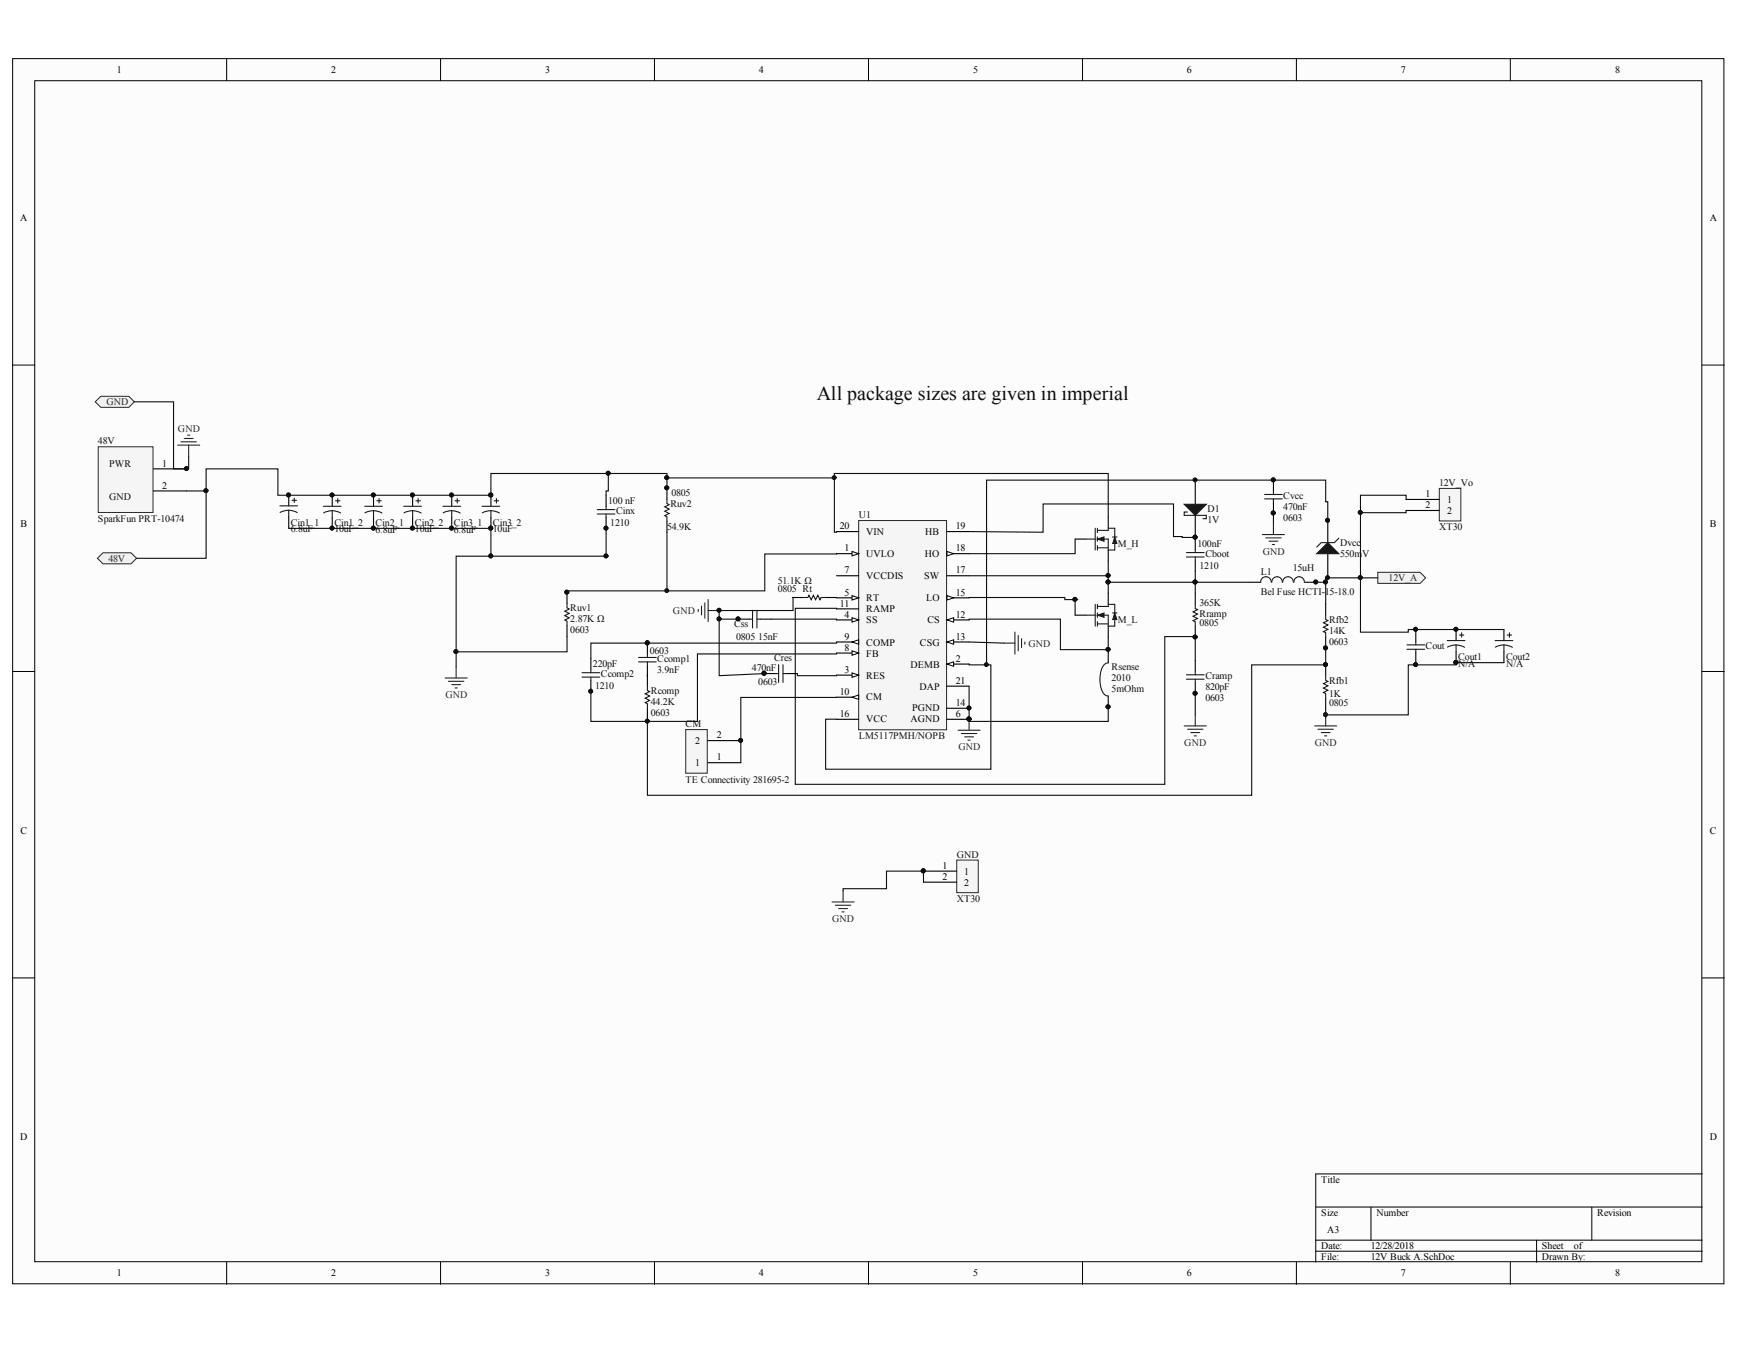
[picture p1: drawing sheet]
<svg xmlns="http://www.w3.org/2000/svg" width="279mm" height="216mm" viewBox="0 0 279 216" stroke-linecap="round" stroke-linejoin="round" font-family="sans-serif">
<defs><g id="words">
<text font-size="3.2" fill="#0e0e0e" x="131.1" y="64.2">All package sizes are given in imperial</text>
<g font-size="1.6">
<text x="18.8" y="11.8">1</text>
<text x="53.2" y="11.8">2</text>
<text x="87.5" y="11.8">3</text>
<text x="121.8" y="11.8">4</text>
<text x="156.3" y="11.8">5</text>
<text x="190.6" y="11.8">6</text>
<text x="224.9" y="11.8">7</text>
<text x="259.3" y="11.8">8</text>
<text x="3.2" y="35.4">A</text>
<text x="274.6" y="35.4">A</text>
<text x="26" y="74.9">1</text>
<text x="26" y="78.4">2</text>
<text x="228.9" y="79.8">1</text>
<text x="228.9" y="81.6">2</text>
<text x="232.4" y="80.7">1</text>
<text x="232.4" y="82.5">2</text>
<text x="3.3" y="84.6">B</text>
<text x="134.9" y="85">20</text>
<text x="135.6" y="88.5">1</text>
<text x="139.1" y="85.9">VIN</text>
<text x="139.1" y="89.4">UVLO</text>
<text x="148.5" y="89.4">HO</text>
<text x="148.6" y="85.9">HB</text>
<text x="153.5" y="85">19</text>
<text x="153.5" y="88.5">18</text>
<text x="274.6" y="84.6">B</text>
<text x="135.6" y="95.6">5</text>
<text x="135.6" y="92.1">7</text>
<text x="139.1" y="93">VCCDIS</text>
<text x="148.4" y="93">SW</text>
<text x="153.5" y="95.6">15</text>
<text x="153.5" y="92.1">17</text>
<text x="134.9" y="97.4">11</text>
<text x="135.6" y="99.2">4</text>
<text x="139.1" y="96.5">RT</text>
<text x="139.1" y="98.3">RAMP</text>
<text x="139.1" y="100.1">SS</text>
<text x="148.7" y="96.5">LO</text>
<text x="148.9" y="100.1">CS</text>
<text x="153.5" y="99.2">12</text>
<text x="135.6" y="104.5">8</text>
<text x="135.6" y="102.7">9</text>
<text x="139.1" y="105.4">FB</text>
<text x="139.1" y="103.6">COMP</text>
<text x="146.2" y="107.2">DEMB</text>
<text x="147.7" y="103.6">CSG</text>
<text x="153.5" y="106.3">2</text>
<text x="153.5" y="102.7">13</text>
<text x="134.9" y="111.6">10</text>
<text x="135.6" y="108">3</text>
<text x="139.1" y="109">RES</text>
<text x="139.1" y="112.4">CM</text>
<text x="147.6" y="110.7">DAP</text>
<text x="153.5" y="113.4">14</text>
<text x="153.5" y="109.8">21</text>
<text x="111.6" y="119.4">2</text>
<text x="115.1" y="118.5">2</text>
<text x="134.9" y="115.1">16</text>
<text x="139.1" y="116">VCC</text>
<text x="146.2" y="116">AGND</text>
<text x="146.5" y="114.2">PGND</text>
<text x="153.5" y="115.1">6</text>
<text x="111.6" y="123">1</text>
<text x="115.1" y="122.1">1</text>
<text x="3.3" y="133.8">C</text>
<text x="274.6" y="133.8">C</text>
<text x="151.4" y="139.5">1</text>
<text x="151.4" y="141.2">2</text>
<text x="154.8" y="140.4">1</text>
<text x="154.8" y="142.2">2</text>
<text x="3.2" y="183">D</text>
<text x="274.6" y="183">D</text>
<text x="212.2" y="189.8">Title</text>
<text x="212.2" y="195.2">Size</text>
<text x="213.1" y="197.9">A3</text>
<text x="221" y="195.2">Number</text>
<text x="256.5" y="195.2">Revision</text>
<text x="212.2" y="200.5">Date:</text>
<text x="212.2" y="202.3">File:</text>
<text x="220.1" y="200.5">12/28/2018</text>
<text x="220.1" y="202.3">12V Buck A.SchDoc</text>
<text x="247.6" y="200.5">Sheet</text>
<text x="247.6" y="202.3">Drawn By:</text>
<text x="252.7" y="200.5">of</text>
<text x="18.8" y="204.9">1</text>
<text x="53.2" y="204.9">2</text>
<text x="87.5" y="204.9">3</text>
<text x="121.8" y="204.9">4</text>
<text x="156.3" y="204.9">5</text>
<text x="190.6" y="204.9">6</text>
<text x="224.9" y="204.9">7</text>
<text x="259.3" y="204.9">8</text>
</g>
<g font-size="1.6" fill="#262626">
<text x="17.1" y="65">GND</text>
<text x="28.6" y="69.3">GND</text>
<text x="202.8" y="89">GND</text>
<text x="17.4" y="90.2">48V</text>
<text x="223" y="93.3">12V_A</text>
<text x="108.1" y="98.6">GND</text>
<text x="165.1" y="103.8">GND</text>
<text x="71.5" y="112">GND</text>
<text x="190.2" y="119.7">GND</text>
<text x="211.1" y="119.7">GND</text>
<text x="153.9" y="120.5">GND</text>
<text x="133.6" y="148">GND</text>
</g>
<g font-size="1.6" fill="#0e0e0e">
<text x="15.7" y="71.3">48V</text>
<text x="17.5" y="74.9">PWR</text>
<text x="15.7" y="83.8">SparkFun PRT-10474</text>
<text x="17.5" y="80.2">GND</text>
<text x="97.7" y="80.9">100 nF</text>
<text x="98.9" y="82.5">Cinx</text>
<text x="107.6" y="81.4">Ruv2</text>
<text x="107.8" y="79.5">0805</text>
<text x="137.9" y="83.2">U1</text>
<text x="193.9" y="82.2">D1</text>
<text x="193.9" y="83.9">1V</text>
<text x="206.1" y="81.8">470nF</text>
<text x="206.1" y="83.6">0603</text>
<text x="206.1" y="80.1">Cvcc</text>
<text x="231.1" y="78">12V_Vo</text>
<text x="46.7" y="85.5">6.8uF</text>
<text x="46.7" y="84.4">Cin1_1</text>
<text x="53.7" y="85.5">10uF</text>
<text x="53.7" y="84.4">Cin1_2</text>
<text x="60.3" y="85.5">6.8uF</text>
<text x="60.3" y="84.4">Cin2_1</text>
<text x="66.6" y="85.5">10uF</text>
<text x="66.6" y="84.4">Cin2_2</text>
<text x="72.9" y="85.5">6.8uF</text>
<text x="72.9" y="84.4">Cin3_1</text>
<text x="79.1" y="85.5">10uF</text>
<text x="79.1" y="84.4">Cin3_2</text>
<text x="98" y="84.4">1210</text>
<text x="107.1" y="85.1">54.9K</text>
<text x="179.5" y="87.8">M_H</text>
<text x="192.3" y="87.8">100nF</text>
<text x="193.6" y="89.4">Cboot</text>
<text x="215.2" y="87.7">Dvcc</text>
<text x="215.2" y="89.4">550m</text>
<text x="218.8" y="89.4">V</text>
<text x="231.1" y="85.1">XT30</text>
<text x="124.9" y="95.1">0805 Rt</text>
<text x="124.9" y="93.7">51.1K Ω</text>
<text x="192.6" y="91.3">1210</text>
<text x="202.4" y="92.2">L1</text>
<text x="202.4" y="95.4">Bel Fuse HCTI-15-18.0</text>
<text x="207.6" y="91.7">15uH</text>
<text x="91.6" y="99.9">2.87K Ω</text>
<text x="91.6" y="101.7">0603</text>
<text x="91.6" y="98.1">Ruv1</text>
<text x="117.9" y="100.7">Css</text>
<text x="179.5" y="100">M_L</text>
<text x="192.6" y="100.4">0805</text>
<text x="192.6" y="97.3">365K</text>
<text x="192.6" y="99.1">Rramp</text>
<text x="213.4" y="101.8">14K</text>
<text x="213.4" y="100">Rfb2</text>
<text x="95.2" y="107.1">220pF</text>
<text x="104.3" y="105">0603</text>
<text x="105.5" y="106.3">Ccomp1</text>
<text x="118.2" y="102.8">0805</text>
<text x="120.7" y="107.8">470nF</text>
<text x="121.8" y="102.8">15nF</text>
<text x="124.3" y="106.2">Cres</text>
<text x="178.5" y="107.6">Rsense</text>
<text x="213.4" y="103.5">0603</text>
<text x="228.9" y="104.2">Cout</text>
<text x="234.1" y="107.1">N/A</text>
<text x="234.1" y="106">Cout1</text>
<text x="241.8" y="107.1">N/A</text>
<text x="241.8" y="106">Cout2</text>
<text x="95.6" y="110.6">1210</text>
<text x="96.5" y="108.7">Ccomp2</text>
<text x="104.5" y="113.2">44.2K</text>
<text x="104.5" y="111.4">Rcomp</text>
<text x="105.5" y="108">3.9nF</text>
<text x="121.8" y="109.9">0603</text>
<text x="178.5" y="109.4">2010</text>
<text x="178.5" y="111.2">5mOhm</text>
<text x="193.6" y="110.8">820pF</text>
<text x="193.6" y="112.6">0603</text>
<text x="193.6" y="109">Cramp</text>
<text x="213.4" y="113.3">0805</text>
<text x="213.4" y="111.8">1K</text>
<text x="213.4" y="109.7">Rfb1</text>
<text x="104.5" y="115">0603</text>
<text x="110.1" y="116.7">CM</text>
<text x="137.9" y="118.7">LM5117PMH/NOPB</text>
<text x="110.1" y="125.6">TE Connectivity 281695-2</text>
<text x="153.6" y="137.7">GND</text>
<text x="153.6" y="144.8">XT30</text>
</g>
</g></defs>
<g fill="#fcfcfc" stroke="#000" stroke-width=".16">
<path d="M2 9.4h274.8v196.7h-274.8z"/>
<path d="M5.6 13h267.7v189.5h-267.7z"/>
</g>
<g fill="none" stroke="#000" stroke-width=".16">
<path d="M36.4 9.4v3.6M70.7 9.4v3.6M105.1 9.4v3.6M139.5 9.4v3.6M173.8 9.4v3.6M208.2 9.4v3.6M242.5 9.4v3.6M2 58.6h3.6M273.3 58.6h3.6M2 107.8h3.6M273.3 107.8h3.6M2 157h3.6"/>
<path d="M273.3 157h3.6M211.3 193.8h62M211.3 199.1h62M220.1 193.8v5.3M246.7 199.1v3.5M255.6 193.8v5.3M273.3 188.4h-62v14.2M36.4 202.6v3.6M70.7 202.6v3.6M105.1 202.6v3.6M139.5 202.6v3.6M173.8 202.6v3.6"/>
<path d="M208.2 202.6v3.6M211.3 200.8h62M242.5 202.6v3.6"/>
</g>
<circle cx="212.8" cy="114.7" r=".31" fill="#0e0e0e" stroke="#0e0e0e" stroke-width=".16"/>
<path d="M137.9 83.6h14.1v33.5h-14.1z" fill="#f5f5f5" stroke="#262626" stroke-width=".16"/>
<path d="M134.3 85.3h3.6M134.3 88.9h3.6" fill="none" stroke="#000" stroke-width=".18"/>
<path d="M136.8 88.5l1.1 .4-1.1 .3z" fill="#fcfcfc" stroke="#000" stroke-width=".16"/>
<path d="M134.3 96h3.6" fill="none" stroke="#000" stroke-width=".18"/>
<path d="M136.8 95.6l1.1 .4-1.1 .3z" fill="#fcfcfc" stroke="#000" stroke-width=".16"/>
<path d="M134.3 108.4h3.6" fill="none" stroke="#000" stroke-width=".18"/>
<path d="M136.8 108l1.1 .4-1.1 .3z" fill="#fcfcfc" stroke="#000" stroke-width=".16"/>
<path d="M134.3 97.7h3.6M134.3 99.5h3.6M152.1 115.5h3.5" fill="none" stroke="#000" stroke-width=".18"/>
<circle cx="155.6" cy="115.4" r=".31" fill="#0e0e0e" stroke="#0e0e0e" stroke-width=".16"/>
<path d="M136.8 99.2l1.1 .3-1.1 .4z" fill="#fcfcfc" stroke="#000" stroke-width=".16"/>
<path d="M134.3 104.8h3.6" fill="none" stroke="#000" stroke-width=".18"/>
<path d="M136.8 104.5l1.1 .3-1.1 .4z" fill="#fcfcfc" stroke="#000" stroke-width=".16"/>
<path d="M134.3 103.1h3.6" fill="none" stroke="#000" stroke-width=".18"/>
<path d="M136.8 103.1l1.1-.4v.7z" fill="#fcfcfc" stroke="#000" stroke-width=".16"/>
<path d="M134.3 111.9h3.6" fill="none" stroke="#000" stroke-width=".18"/>
<path d="M136.8 111.9l1.1-.3v.7z" fill="#fcfcfc" stroke="#000" stroke-width=".16"/>
<path d="M152.1 106.6h3.5" fill="none" stroke="#000" stroke-width=".18"/>
<path d="M152.1 106.6l1-.4v.8z" fill="#fcfcfc" stroke="#000" stroke-width=".16"/>
<path d="M152.1 99.5h3.5" fill="none" stroke="#000" stroke-width=".18"/>
<path d="M152.1 99.5l1-.3v.7z" fill="#fcfcfc" stroke="#000" stroke-width=".16"/>
<path d="M152.1 103.1h3.5" fill="none" stroke="#000" stroke-width=".18"/>
<path d="M152.1 103.1l1-.4v.7z" fill="#fcfcfc" stroke="#000" stroke-width=".16"/>
<path d="M152.1 96h3.5M152.1 113.7h3.5" fill="none" stroke="#000" stroke-width=".18"/>
<circle cx="155.6" cy="113.6" r=".31" fill="#0e0e0e" stroke="#0e0e0e" stroke-width=".16"/>
<path d="M152.1 95.6l1 .4-1 .3z" fill="#fcfcfc" stroke="#000" stroke-width=".16"/>
<path d="M134.3 92.4h3.6M152.1 85.3h3.5M152.1 88.9h3.5M134.3 115.5h3.6" fill="none" stroke="#000" stroke-width=".18"/>
<path d="M152.1 88.5l1 .4-1 .3z" fill="#fcfcfc" stroke="#000" stroke-width=".16"/>
<path d="M107.1 78.3v1.8M107.1 83.7v1.7M127.2 95.9h1.8M132.6 95.9h1.7M152.1 92.4h3.5M191.9 95.2v1.8M200.7 93.5h1.7M209.5 93.5h1.8M152.1 110.1h3.5M191.9 100.5v1.8M212.9 106.7v1.8M212.9 112v1.8" fill="none" stroke="#000" stroke-width=".18"/>
<g fill="#0e0e0e" stroke="#0e0e0e" stroke-width=".16">
<circle cx="155.6" cy="115.4" r=".31"/>
<circle cx="155.6" cy="113.6" r=".31"/>
<circle cx="107.1" cy="78.3" r=".31"/>
<circle cx="115.5" cy="98" r=".31"/>
<circle cx="115.5" cy="99.3" r=".31"/>
<circle cx="73.2" cy="104.6" r=".31"/>
<circle cx="211.3" cy="93.4" r=".31"/>
<circle cx="191.9" cy="102.2" r=".31"/>
<circle cx="212.8" cy="106.7" r=".31"/>
<circle cx="212.8" cy="93.4" r=".31"/>
</g>
<g fill="none" stroke="#262626" stroke-width=".18">
<path d="M112.1 97.8v.4M112.6 97.3v1.4M113.2 96.8v2.4M113.7 96.2v3.6M113.7 98h1.8M71.5 108.8h3.5M72 109.4h2.5M72.5 109.9h1.5M73.1 110.4h.3M73.2 107.1v1.7M153.8 117.2h3.6M154.4 117.7h2.5"/>
<path d="M154.9 118.3h1.4M155.4 118.8h.4M155.6 115.4v1.8M161.2 103.2h1.8M163 101.5v3.5M163.5 102v2.5M164 102.5v1.4M164.6 103.1v.3M190.2 116.5h3.5M190.7 117.1h2.5M191.2 117.6h1.4M191.8 118.1h.3"/>
<path d="M191.9 114.8v1.7M211.1 116.5h3.5M211.6 117.1h2.5M212.2 117.6h1.4M212.7 118.1h.3M212.9 114.8v1.7"/>
</g>
<path d="M107.1 80.1v.7l.4 .2-.8 .4 .8 .3-.8 .4 .8 .3-.8 .4 .4 .2v.7M129 95.9h.7l.2-.3 .4 .7 .3-.7 .4 .7 .3-.7 .4 .7 .2-.4h.7M191.9 97v.7l.4 .2-.7 .3 .7 .4-.7 .3 .7 .4-.7 .3 .3 .2v.7M204.1 93.5a.85 .85 0 0 0-.8-.9 .85 .85 0 0 0-.9 .9M205.9 93.5a.84 .84 0 0 0-.8-.9 .84 .84 0 0 0-.9 .9M207.7 93.5a.85 .85 0 0 0-.9-.9 .85 .85 0 0 0-.8 .9M209.4 93.5a.84 .84 0 0 0-.8-.9 .84 .84 0 0 0-.8 .9M212.9 108.5v.7l.3 .2-.7 .3 .7 .4-.7 .3 .7 .4-.7 .4 .4 .1v.7" fill="none" stroke="#1c1c1c" stroke-width=".18"/>
<path d="M123.9 99.4h10.4v.1M127.2 95.9h.1v2.1h-11.8v1.4h3.1M134.3 88.9h-11.5v5.9h-31.8v.4M178 83v-7h-44v9.4h.3v-.1M211.1 93.5h1.8v3.5M91 102.2v2.4h-17.8v2.5M155.6 106.6v.1h3.5v16.8h-26.5v-8.1l1.7 .1M155.6 103.1l5.6 .1" fill="none" stroke="#0e0e0e" stroke-width=".18"/>
<path d="M221.2 91.9h6.8l.9 .9-.9 .8h-6.8z" fill-rule="evenodd" fill="#f0f0f0" stroke="#262626" stroke-width=".16"/>
<path d="M202.7 85.8h3.6M203.2 86.3h2.5M203.8 86.9h1.4M204.3 87.4h.4M204.5 84v1.8" fill="none" stroke="#262626" stroke-width=".18"/>
<path d="M107.1 76.7v1.8M107.1 85.4v9.4M155.6 110.1v5.3" fill="none" stroke="#0e0e0e" stroke-width=".18"/>
<g fill="#0e0e0e" stroke="#0e0e0e" stroke-width=".16">
<circle cx="107.1" cy="94.8" r=".31"/>
<circle cx="107.1" cy="76.7" r=".31"/>
<circle cx="155.6" cy="115.4" r=".31"/>
</g>
<path d="M110.1 117.1h3.5v7h-3.5z" fill="#f5f5f5" stroke="#262626" stroke-width=".16"/>
<g fill="none" stroke="#000" stroke-width=".18">
<path d="M46.4 79.4v1.8M53.3 79.5v1.8M60 79.5v1.8M66.3 79.5v1.8M72.5 79.5v1.8M78.8 79.5v1.8M97.3 79.5v1.8M191.9 77.4v3.6M204.5 77.1v1.7M46.4 83v1.7M53.3 83v1.8M60 83v1.8"/>
<path d="M66.3 83v1.8M72.5 83v1.8M78.8 83v1.8M91 95.1v1.8M97.3 83v1.8M118.5 99.4h1.8M122.1 99.4h1.8M191.9 82.7v3.6M191.9 86.4v1.8M191.9 89.9v1.8M204.5 80.6v1.8M212.9 97v1.7"/>
<path d="M213.2 83.6v3.5M213.2 88.9v3.5M91 100.4v1.8M94.9 105.7v1.8M94.9 109.2v1.8M104 103.2v1.8M104 106.8v3.3M104 113.7v1.7M113.6 118.9h5.4M122.7 108.1h1.8M126.3 108.1h1.7M178 104.6v1.8"/>
<path d="M178 111.7v1.8M191.9 106v1.8M191.9 109.6v1.7M212.9 102.3v1.7M113.6 122.4h5.4"/>
</g>
<g fill="#0e0e0e" stroke="#0e0e0e" stroke-width=".16">
<circle cx="118.9" cy="118.8" r=".31"/>
<circle cx="53.3" cy="79.5" r=".31"/>
<circle cx="53.3" cy="84.8" r=".31"/>
<circle cx="59.9" cy="79.5" r=".31"/>
<circle cx="59.9" cy="84.8" r=".31"/>
<circle cx="66.2" cy="79.5" r=".31"/>
<circle cx="66.2" cy="84.8" r=".31"/>
<circle cx="72.5" cy="79.5" r=".31"/>
<circle cx="72.5" cy="84.8" r=".31"/>
<circle cx="78.8" cy="79.5" r=".31"/>
<circle cx="78.8" cy="84.8" r=".31"/>
<circle cx="97.3" cy="84.8" r=".31"/>
<circle cx="46.3" cy="79.5" r=".31"/>
<circle cx="97.7" cy="76" r=".31"/>
<circle cx="97.3" cy="89.2" r=".31"/>
<circle cx="91" cy="95.1" r=".31"/>
<circle cx="118.5" cy="99.3" r=".31"/>
<circle cx="122.7" cy="108.1" r=".31"/>
<circle cx="115.5" cy="99.3" r=".31"/>
<circle cx="103.9" cy="103.2" r=".31"/>
<circle cx="94.9" cy="111" r=".31"/>
<circle cx="103.9" cy="115.8" r=".31"/>
<circle cx="177.9" cy="113.5" r=".31"/>
<circle cx="155.6" cy="115.4" r=".31"/>
<circle cx="191.9" cy="111.3" r=".31"/>
<circle cx="204.5" cy="82.3" r=".31"/>
<circle cx="204.5" cy="77" r=".31"/>
<circle cx="212.8" cy="104" r=".31"/>
<circle cx="191.9" cy="86.2" r=".31"/>
<circle cx="191.9" cy="77" r=".31"/>
<circle cx="213.2" cy="83.5" r=".31"/>
<circle cx="213.2" cy="92.7" r=".31"/>
<circle cx="212.8" cy="93.4" r=".31"/>
<circle cx="158.4" cy="106.7" r=".31"/>
<circle cx="212.8" cy="106.7" r=".31"/>
</g>
<g fill="none" stroke="#0e0e0e" stroke-width=".18">
<path d="M97.7 76h-18.9v3.5h-32.4M191.9 77.1v.3M97.3 84.7v4.6h.4M115.5 99.4v9.1l7.3-.4M134.3 97.7v-.1h-6.6v28.3h59.3v-23.7h4.9v3.8M134.3 95.9v.1M204.5 82.3v1.7M213.2 83.7v-3.2h-.3v-3.4h-54.5v29.6M213.2 92.4v.4M221.2 92.8h-8.3v.7M128 108.1v.4h6.3v-.1M134.3 111.9l-15.3 .1v10.4"/>
<path d="M134.3 103.1v.1h-39.4v2.5M134.3 104.8v.2h-22.3v10.8h-17.1v-4.9M178 113.4v2.4h-22.4v-.4M191.9 111.3v3.5M212.9 103.9v2.8h-11.9v21h-97v-12.3M212.9 113.8v1.4"/>
</g>
<g fill="none" stroke="#1c1c1c" stroke-width=".18">
<path d="M47.2 80v.7M203.1 79.4h2.8M204.5 78.8v.6M44.9 81.2h2.9M46.4 81.9l.7 .1 .6 .3M46.4 81.9l-.8 .1-.6 .3M46.4 81.9v1.1M46.9 80.3h.7M51.9 81.3h2.9M53.3 82l.8 .1 .6 .2M53.3 82l-.7 .1-.6 .2M53.3 82v1"/>
<path d="M53.9 80.4h.7M54.2 80v.7M58.6 81.3h2.8M60 82l.7 .1 .6 .2M60 82l-.7 .1-.7 .2M60 82v1M60.5 80.4h.7M60.9 80v.7M64.8 81.3h2.9M66.3 82l.7 .1 .6 .3M66.3 82l-.8 .1-.6 .2M66.3 82v1"/>
<path d="M66.8 80.4h.7M67.1 80v.7M71.1 81.3h2.9M72.5 82l.7 .1 .7 .3M72.5 82l-.7 .1-.6 .2M72.5 82v1M73.1 80.4h.7M73.4 80v.7M77.4 81.3h2.8M78.8 82l.7 .1 .7 .2M78.8 82l-.7 .1-.7 .2M78.8 82v1"/>
<path d="M79.4 80.4h.7M79.7 80v.7M91 96.9v.7l.4 .2-.7 .3 .7 .4-.7 .3 .7 .4-.7 .3 .3 .2v.7M95.9 81.8h2.8M95.9 82.5h2.8M97.3 81.3v.5M97.3 82.5v.5M120.3 99.4h.5M120.8 98v2.8M121.5 98v2.8M121.5 99.4h.6M190.5 88.7h2.8"/>
<path d="M190.5 89.4h2.8M190.7 82.2h-.5v.5h3.5v.6h-.5M191.9 88.2v.5M191.9 89.4v.5M203.1 80.1h2.8M204.5 80.1v.5M212.9 98.7v.7l.3 .2-.7 .4 .7 .3-.7 .4 .7 .3-.7 .4 .4 .2v.7M215 86.4l-.7 .7h-2.2l-.7 .7M93.5 108h2.8M93.5 108.7h2.8M94.9 107.5v.5M94.9 108.7v.5"/>
<path d="M102.5 105.5h2.9M102.5 106.2h2.9M104 110.1v.7l.3 .2-.7 .4 .7 .3-.7 .4 .7 .3-.7 .4 .4 .2v.7M104 105v.5M104 106.2v.6M124.5 108.1h.5M125 106.7v2.8M125.7 106.7v2.8M125.7 108.1h.6M178 106.4a1.66 1.66 0 0 0-1.3 1.7 4.2 4.2 0 0 0 .7 3.4l.6 .2M190.5 108.3h2.8M190.5 109h2.8"/>
<path d="M191.9 107.8v.5M191.9 109v.6"/>
</g>
<g fill="#1c1c1c" stroke="#1c1c1c" stroke-width=".18">
<path d="M190.2 81h3.5l-1.8 1.7z"/>
<path d="M211.4 88.9l1.8-1.8 1.8 1.8z"/>
</g>
<circle cx="212.8" cy="114.7" r=".31" fill="#262626" stroke="#262626" stroke-width=".16"/>
<path d="M15.8 71.7h8.8v10.6h-8.8z" fill="#f5f5f5" stroke="#262626" stroke-width=".16"/>
<path d="M24.6 75.3h5.4M24.6 78.8h5.4M227.3 101.2v1.8M227.3 104.8v1.7M233.8 101.1v1.7M233.8 104.6v1.8M241.5 101.1v1.7M241.5 104.6v1.8" fill="none" stroke="#000" stroke-width=".18"/>
<g fill="#0e0e0e" stroke="#0e0e0e" stroke-width=".16">
<circle cx="29.9" cy="75.2" r=".31"/>
<circle cx="218.4" cy="82.3" r=".31"/>
<circle cx="218.4" cy="92.7" r=".31"/>
<circle cx="177.9" cy="93.4" r=".31"/>
<circle cx="177.9" cy="92.4" r=".31"/>
<circle cx="191.9" cy="93.4" r=".31"/>
<circle cx="78.8" cy="84.8" r=".31"/>
<circle cx="78.8" cy="89.2" r=".31"/>
<circle cx="97.3" cy="89.2" r=".31"/>
<circle cx="73.2" cy="104.6" r=".31"/>
<circle cx="233.8" cy="101" r=".31"/>
<circle cx="233.8" cy="106.3" r=".31"/>
<circle cx="133.9" cy="76.7" r=".31"/>
<circle cx="107.1" cy="76.7" r=".31"/>
<circle cx="97.7" cy="76" r=".31"/>
<circle cx="191.9" cy="86.2" r=".31"/>
<circle cx="33.1" cy="78.8" r=".31"/>
<circle cx="46.3" cy="79.5" r=".31"/>
<circle cx="227.3" cy="106.7" r=".31"/>
<circle cx="227.3" cy="101" r=".31"/>
</g>
<path d="M28.5 71.5h3.6M29.1 70.9h2.4M29.6 70.4h1.4M30.1 69.9h.4M30.3 71.5v1.7M133.6 144.8h3.6M134.1 145.3h2.5M134.7 145.8h1.4M135.2 146.4h.4M135.4 143v1.8" fill="none" stroke="#262626" stroke-width=".18"/>
<path d="M30 78.8h3.1v-3.5h11.5v4.2l1.8-.1M134 76.7h-26.9v-.7h-9.4v2.8h-.4v.7M46.4 84.7l32.4 .1v4.5h18.5M78.8 89.3h-5.6v15.3M155.6 92.4h22.4v1.1M155.6 85.3l11.9 .1v-4.5h20.9v5.2h1.4v.2h2.1v.1M200.7 93.5h-8.8v1.7M225.8 80.2v-.7h-7.3v2.8M225.8 81.9v.4h-7.3v19.2h7.6v-.4h1.2M104 108.4v.1M227.3 106.7h-1.2v8.1h-13.2" fill="none" stroke="#0e0e0e" stroke-width=".18"/>
<g fill="none" stroke="#1c1c1c" stroke-width=".18">
<path d="M225.9 103.5h2.9M225.9 104.2h2.9M227.3 103v.5M227.3 104.2v.6M232.4 102.8h2.8M233.8 103.5l.7 .1 .7 .3M233.8 103.5l-.7 .1-.7 .3M233.8 103.5v1.1M234.3 101.9h.8M234.7 101.6v.7M240.1 102.8h2.8M241.5 103.5l.7 .1 .6 .3"/>
<path d="M241.5 103.5l-.7 .1-.7 .3M241.5 103.5v1.1M242 101.9h.7M242.4 101.6v.7"/>
</g>
<g fill="#f0f0f0" stroke="#262626" stroke-width=".16">
<path d="M15.3 64.5l.9-.9h4.5l.9 .9-.9 .9h-4.5z" fill-rule="evenodd"/>
<path d="M15.6 89.6l.9-.9h4.5l.9 .9-.9 .9h-4.5z" fill-rule="evenodd"/>
</g>
<path d="M21.6 64.5h6.3v10.8h2.4v-2.1M33.1 78.8v10.8h-11.2M241.5 106.4h-7.7v.3h-6.5v-.2M241.5 101.1h-14.2v.1M148.3 141.6v-1.8h-6v2.9h-6.9v.3" fill="none" stroke="#0e0e0e" stroke-width=".18"/>
<g fill="#0e0e0e" stroke="#0e0e0e" stroke-width=".16">
<circle cx="33.1" cy="78.8" r=".31"/>
<circle cx="227.3" cy="106.7" r=".31"/>
<circle cx="233.8" cy="106.3" r=".31"/>
<circle cx="227.3" cy="101" r=".31"/>
<circle cx="148.3" cy="139.8" r=".31"/>
</g>
<path d="M231.1 78.4h3.5v5.2h-3.5z" fill="#f5f5f5" stroke="#262626" stroke-width=".16"/>
<path d="M225.8 80.2h5.3M225.8 81.9h5.3" fill="none" stroke="#000" stroke-width=".18"/>
<path d="M153.6 138.1h3.5v5.2h-3.5z" fill="#f5f5f5" stroke="#262626" stroke-width=".16"/>
<path d="M172.6 98.7h1.8M172.6 86.5h1.8M178 83v1.8M178 88.3v1.8M178 95.2v1.8M178 100.5v1.8M148.3 139.8h5.3M148.3 141.6h5.3" fill="none" stroke="#000" stroke-width=".18"/>
<g fill="#0e0e0e" stroke="#0e0e0e" stroke-width=".16">
<circle cx="148.3" cy="139.8" r=".31"/>
<circle cx="177.9" cy="104.2" r=".31"/>
<circle cx="172.6" cy="96.2" r=".31"/>
<circle cx="177.9" cy="93.4" r=".31"/>
<circle cx="191.9" cy="93.4" r=".31"/>
<circle cx="177.9" cy="92.4" r=".31"/>
</g>
<g fill="none" stroke="#1c1c1c" stroke-width=".18">
<path d="M174.5 98.7h1.4M174.5 86.5h1.4M175.9 84.8v3.5M175.9 97v3.5M176.2 98.7h1.8v1.8h1v-1.2M176.2 86.5h1.8v1.8h1v-1.3M176.2 84.8v.7M176.2 86.2v.7M176.2 87.6v.7M176.2 97v.7M176.2 98.4v.7M176.2 99.8v.7"/>
<path d="M176.2 87.9h1.8M178 97v.3h-1.8M178 84.8v.3h-1.8M178 97h1v1.4M178 84.8h1v1.4M178.6 98.4h.8M178.6 86.2h.8M176.2 100.1h1.8"/>
</g>
<g fill="#1c1c1c" stroke="#1c1c1c" stroke-width=".16">
<path d="M179 98.4l.4 1.1h-.7z"/>
<path d="M176.2 98.7l1.1-.3v.7z"/>
<path d="M179 86.2l.4 1h-.7z"/>
<path d="M176.2 86.5l1.1-.3v.7z"/>
</g>
<path d="M155.6 99.5v-.1h14.7v4.9h7.7v.3M155.6 96l15.4-.1v.3h1.6M172.6 86.5v2.4h-17M173.1 96.2h-.5v2.5M178 90.1v2.3M191.9 91.7v1.8h-13.9v1.7M178 102.3v2" fill="none" stroke="#0e0e0e" stroke-width=".18"/>
<use href="#words"/>
</svg>
